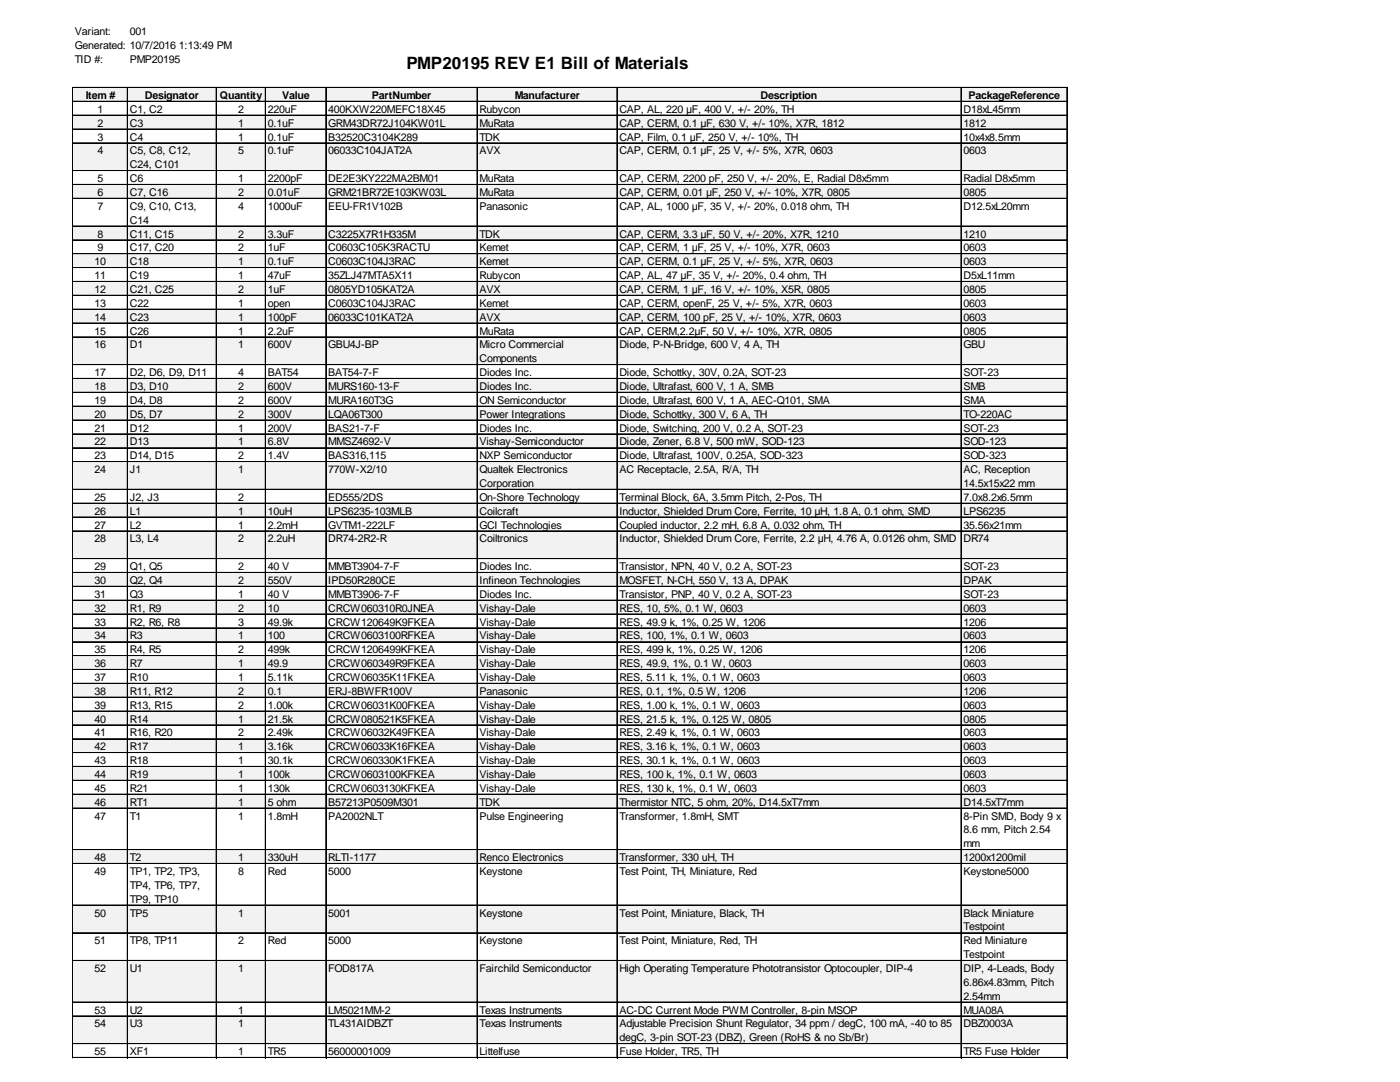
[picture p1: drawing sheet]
<svg xmlns="http://www.w3.org/2000/svg" width="279mm" height="216mm" viewBox="0 0 279 216" stroke-linecap="round" stroke-linejoin="round" font-family="sans-serif">
<defs><g id="words">
<text font-size="3.4" x="81.1" y="13.7">PMP20195 REV E1 Bill of Materials</text>
<g font-size="2.1">
<text x="15" y="7.1">Variant:</text>
<text x="15" y="9.8">Generated: 10/7/2016</text>
<text x="25.9" y="7.1">001</text>
<text x="35.7" y="9.8">1:13:49 PM</text>
<text x="15" y="12.6">TID #:</text>
<text x="25.9" y="12.6">PMP20195</text>
<text x="17.1" y="19.7">Item #</text>
<text x="19.5" y="22.5">1</text>
<text x="25.9" y="22.5">C1, C2</text>
<text x="28.9" y="19.7">Designator</text>
<text x="43.9" y="19.7">Quantity</text>
<text x="47.5" y="22.5">2</text>
<text x="53.4" y="22.5">220uF</text>
<text x="56.3" y="19.7">Value</text>
<text x="65.5" y="22.5">400KXW220MEFC18X45</text>
<text x="74.2" y="19.7">PartNumber</text>
<text x="95.7" y="22.5">Rubycon</text>
<text x="102.7" y="19.7">Manufacturer</text>
<text x="123.6" y="22.5">CAP, AL, 220 µF, 400 V, +/- 20%, TH</text>
<text x="151.8" y="19.7">Description</text>
<text x="192.3" y="22.5">D18xL45mm</text>
<text x="193.3" y="19.7">PackageReference</text>
<text x="19.5" y="25.3">2</text>
<text x="19.5" y="28">3</text>
<text x="25.9" y="25.3">C3</text>
<text x="25.9" y="28">C4</text>
<text x="47.5" y="25.3">1</text>
<text x="47.5" y="28">1</text>
<text x="53.4" y="25.3">0.1uF</text>
<text x="53.4" y="28">0.1uF</text>
<text x="65.5" y="25.3">GRM43DR72J104KW01L</text>
<text x="65.5" y="28">B32520C3104K289</text>
<text x="95.7" y="25.3">MuRata</text>
<text x="95.7" y="28">TDK</text>
<text x="123.6" y="25.3">CAP, CERM, 0.1 µF, 630 V, +/- 10%, X7R, 1812</text>
<text x="123.6" y="28">CAP, Film, 0.1 µF, 250 V, +/- 10%, TH</text>
<text x="192.3" y="25.3">1812</text>
<text x="192.3" y="28">10x4x8.5mm</text>
<text x="19.5" y="30.8">4</text>
<text x="25.9" y="30.8">C5, C8, C12,</text>
<text x="25.9" y="33.6">C24, C101</text>
<text x="47.5" y="30.8">5</text>
<text x="53.4" y="30.8">0.1uF</text>
<text x="65.5" y="30.8">06033C104JAT2A</text>
<text x="95.7" y="30.8">AVX</text>
<text x="123.6" y="30.8">CAP, CERM, 0.1 µF, 25 V, +/- 5%, X7R, 0603</text>
<text x="192.3" y="30.8">0603</text>
<text x="19.5" y="36.3">5</text>
<text x="19.5" y="39.1">6</text>
<text x="19.5" y="41.9">7</text>
<text x="25.9" y="36.3">C6</text>
<text x="25.9" y="39.1">C7, C16</text>
<text x="25.9" y="41.9">C9, C10, C13,</text>
<text x="47.5" y="36.3">1</text>
<text x="47.5" y="39.1">2</text>
<text x="47.5" y="41.9">4</text>
<text x="53.4" y="36.3">2200pF</text>
<text x="53.4" y="39.1">0.01uF</text>
<text x="53.4" y="41.9">1000uF</text>
<text x="65.5" y="36.3">DE2E3KY222MA2BM01</text>
<text x="65.5" y="39.1">GRM21BR72E103KW03L</text>
<text x="65.5" y="41.9">EEU-FR1V102B</text>
<text x="95.7" y="36.3">MuRata</text>
<text x="95.7" y="39.1">MuRata</text>
<text x="95.7" y="41.9">Panasonic</text>
<text x="123.6" y="36.3">CAP, CERM, 2200 pF, 250 V, +/- 20%, E, Radial D8x5mm</text>
<text x="123.6" y="39.1">CAP, CERM, 0.01 µF, 250 V, +/- 10%, X7R, 0805</text>
<text x="123.6" y="41.9">CAP, AL, 1000 µF, 35 V, +/- 20%, 0.018 ohm, TH</text>
<text x="192.3" y="36.3">Radial D8x5mm</text>
<text x="192.3" y="39.1">0805</text>
<text x="192.3" y="41.9">D12.5xL20mm</text>
<text x="19.5" y="47.4">8</text>
<text x="25.9" y="44.6">C14</text>
<text x="25.9" y="47.4">C11, C15</text>
<text x="47.5" y="47.4">2</text>
<text x="53.4" y="47.4">3.3uF</text>
<text x="65.5" y="47.4">C3225X7R1H335M</text>
<text x="95.7" y="47.4">TDK</text>
<text x="123.6" y="47.4">CAP, CERM, 3.3 µF, 50 V, +/- 20%, X7R, 1210</text>
<text x="192.3" y="47.4">1210</text>
<text x="18.9" y="52.9">10</text>
<text x="19.5" y="50.2">9</text>
<text x="25.9" y="50.2">C17, C20</text>
<text x="25.9" y="52.9">C18</text>
<text x="47.5" y="50.2">2</text>
<text x="47.5" y="52.9">1</text>
<text x="53.4" y="50.2">1uF</text>
<text x="53.4" y="52.9">0.1uF</text>
<text x="65.5" y="50.2">C0603C105K3RACTU</text>
<text x="65.5" y="52.9">C0603C104J3RAC</text>
<text x="95.7" y="50.2">Kemet</text>
<text x="95.7" y="52.9">Kemet</text>
<text x="123.6" y="50.2">CAP, CERM, 1 µF, 25 V, +/- 10%, X7R, 0603</text>
<text x="123.6" y="52.9">CAP, CERM, 0.1 µF, 25 V, +/- 5%, X7R, 0603</text>
<text x="192.3" y="50.2">0603</text>
<text x="192.3" y="52.9">0603</text>
<text x="18.9" y="55.7">11</text>
<text x="18.9" y="58.5">12</text>
<text x="25.9" y="55.7">C19</text>
<text x="25.9" y="58.5">C21, C25</text>
<text x="47.5" y="55.7">1</text>
<text x="47.5" y="58.5">2</text>
<text x="53.4" y="55.7">47uF</text>
<text x="53.4" y="58.5">1uF</text>
<text x="65.5" y="55.7">35ZLJ47MTA5X11</text>
<text x="65.5" y="58.5">0805YD105KAT2A</text>
<text x="95.7" y="55.7">Rubycon</text>
<text x="95.7" y="58.5">AVX</text>
<text x="123.6" y="55.7">CAP, AL, 47 µF, 35 V, +/- 20%, 0.4 ohm, TH</text>
<text x="123.6" y="58.5">CAP, CERM, 1 µF, 16 V, +/- 10%, X5R, 0805</text>
<text x="192.3" y="55.7">D5xL11mm</text>
<text x="192.3" y="58.5">0805</text>
<text x="18.9" y="61.2">13</text>
<text x="18.9" y="64">14</text>
<text x="25.9" y="61.2">C22</text>
<text x="25.9" y="64">C23</text>
<text x="47.5" y="61.2">1</text>
<text x="47.5" y="64">1</text>
<text x="53.4" y="61.2">open</text>
<text x="53.4" y="64">100pF</text>
<text x="65.5" y="61.2">C0603C104J3RAC</text>
<text x="65.5" y="64">06033C101KAT2A</text>
<text x="95.7" y="61.2">Kemet</text>
<text x="95.7" y="64">AVX</text>
<text x="123.6" y="61.2">CAP, CERM, openF, 25 V, +/- 5%, X7R, 0603</text>
<text x="123.6" y="64">CAP, CERM, 100 pF, 25 V, +/- 10%, X7R, 0603</text>
<text x="192.3" y="61.2">0603</text>
<text x="192.3" y="64">0603</text>
<text x="18.9" y="66.8">15</text>
<text x="18.9" y="69.5">16</text>
<text x="25.9" y="66.8">C26</text>
<text x="25.9" y="69.5">D1</text>
<text x="47.5" y="66.8">1</text>
<text x="47.5" y="69.5">1</text>
<text x="53.4" y="66.8">2.2uF</text>
<text x="53.4" y="69.5">600V</text>
<text x="65.5" y="69.5">GBU4J-BP</text>
<text x="95.7" y="66.8">MuRata</text>
<text x="95.7" y="69.5">Micro Commercial</text>
<text x="123.6" y="66.8">CAP, CERM,2.2µF, 50 V, +/- 10%, X7R, 0805</text>
<text x="123.6" y="69.5">Diode, P-N-Bridge, 600 V, 4 A, TH</text>
<text x="192.3" y="66.8">0805</text>
<text x="192.3" y="69.5">GBU</text>
<text x="18.9" y="75.1">17</text>
<text x="18.9" y="77.8">18</text>
<text x="25.9" y="75.1">D2, D6, D9, D11</text>
<text x="25.9" y="77.8">D3, D10</text>
<text x="47.5" y="75.1">4</text>
<text x="47.5" y="77.8">2</text>
<text x="53.4" y="75.1">BAT54</text>
<text x="53.4" y="77.8">600V</text>
<text x="65.5" y="75.1">BAT54-7-F</text>
<text x="65.5" y="77.8">MURS160-13-F</text>
<text x="95.7" y="72.3">Components</text>
<text x="95.7" y="75.1">Diodes Inc.</text>
<text x="95.7" y="77.8">Diodes Inc.</text>
<text x="123.6" y="75.1">Diode, Schottky, 30V, 0.2A, SOT-23</text>
<text x="123.6" y="77.8">Diode, Ultrafast, 600 V, 1 A, SMB</text>
<text x="192.3" y="75.1">SOT-23</text>
<text x="192.3" y="77.8">SMB</text>
<text x="18.9" y="80.6">19</text>
<text x="18.9" y="83.3">20</text>
<text x="25.9" y="80.6">D4, D8</text>
<text x="25.9" y="83.3">D5, D7</text>
<text x="47.5" y="80.6">2</text>
<text x="47.5" y="83.3">2</text>
<text x="53.4" y="80.6">600V</text>
<text x="53.4" y="83.3">300V</text>
<text x="65.5" y="80.6">MURA160T3G</text>
<text x="65.5" y="83.3">LQA06T300</text>
<text x="95.7" y="80.6">ON Semiconductor</text>
<text x="95.7" y="83.3">Power Integrations</text>
<text x="123.6" y="80.6">Diode, Ultrafast, 600 V, 1 A, AEC-Q101, SMA</text>
<text x="123.6" y="83.3">Diode, Schottky, 300 V, 6 A, TH</text>
<text x="192.3" y="80.6">SMA</text>
<text x="192.3" y="83.3">TO-220AC</text>
<text x="18.9" y="86.1">21</text>
<text x="18.9" y="88.9">22</text>
<text x="25.9" y="86.1">D12</text>
<text x="25.9" y="88.9">D13</text>
<text x="47.5" y="86.1">1</text>
<text x="47.5" y="88.9">1</text>
<text x="53.4" y="86.1">200V</text>
<text x="53.4" y="88.9">6.8V</text>
<text x="65.5" y="86.1">BAS21-7-F</text>
<text x="65.5" y="88.9">MMSZ4692-V</text>
<text x="95.7" y="86.1">Diodes Inc.</text>
<text x="95.7" y="88.9">Vishay-Semiconductor</text>
<text x="123.6" y="86.1">Diode, Switching, 200 V, 0.2 A, SOT-23</text>
<text x="123.6" y="88.9">Diode, Zener, 6.8 V, 500 mW, SOD-123</text>
<text x="192.3" y="86.1">SOT-23</text>
<text x="192.3" y="88.9">SOD-123</text>
<text x="18.9" y="91.6">23</text>
<text x="18.9" y="94.4">24</text>
<text x="25.9" y="91.6">D14, D15</text>
<text x="25.9" y="94.4">J1</text>
<text x="47.5" y="91.6">2</text>
<text x="47.5" y="94.4">1</text>
<text x="53.4" y="91.6">1.4V</text>
<text x="65.5" y="91.6">BAS316,115</text>
<text x="65.5" y="94.4">770W-X2/10</text>
<text x="95.7" y="91.6">NXP Semiconductor</text>
<text x="95.7" y="94.4">Qualtek Electronics</text>
<text x="123.6" y="91.6">Diode, Ultrafast, 100V, 0.25A, SOD-323</text>
<text x="123.6" y="94.4">AC Receptacle, 2.5A, R/A, TH</text>
<text x="192.3" y="91.6">SOD-323</text>
<text x="192.3" y="94.4">AC, Reception</text>
<text x="18.9" y="99.9">25</text>
<text x="25.9" y="99.9">J2, J3</text>
<text x="47.5" y="99.9">2</text>
<text x="65.5" y="99.9">ED555/2DS</text>
<text x="95.7" y="97.2">Corporation</text>
<text x="95.7" y="99.9">On-Shore Technology</text>
<text x="123.6" y="99.9">Terminal Block, 6A, 3.5mm Pitch, 2-Pos, TH</text>
<text x="192.3" y="97.2">14.5x15x22 mm</text>
<text x="192.3" y="99.9">7.0x8.2x6.5mm</text>
<text x="18.9" y="102.7">26</text>
<text x="18.9" y="105.5">27</text>
<text x="25.9" y="102.7">L1</text>
<text x="25.9" y="105.5">L2</text>
<text x="47.5" y="102.7">1</text>
<text x="47.5" y="105.5">1</text>
<text x="53.4" y="102.7">10uH</text>
<text x="53.4" y="105.5">2.2mH</text>
<text x="65.5" y="102.7">LPS6235-103MLB</text>
<text x="65.5" y="105.5">GVTM1-222LF</text>
<text x="95.7" y="102.7">Coilcraft</text>
<text x="95.7" y="105.5">GCI Technologies</text>
<text x="123.6" y="102.7">Inductor, Shielded Drum Core, Ferrite, 10 µH, 1.8 A, 0.1 ohm, SMD</text>
<text x="123.6" y="105.5">Coupled inductor, 2.2 mH, 6.8 A, 0.032 ohm, TH</text>
<text x="192.3" y="102.7">LPS6235</text>
<text x="192.3" y="105.5">35.56x21mm</text>
<text x="18.9" y="108.2">28</text>
<text x="18.9" y="113.8">29</text>
<text x="25.9" y="108.2">L3, L4</text>
<text x="25.9" y="113.8">Q1, Q5</text>
<text x="47.5" y="108.2">2</text>
<text x="47.5" y="113.8">2</text>
<text x="53.4" y="108.2">2.2uH</text>
<text x="53.4" y="113.8">40 V</text>
<text x="65.5" y="108.2">DR74-2R2-R</text>
<text x="65.5" y="113.8">MMBT3904-7-F</text>
<text x="95.7" y="108.2">Coiltronics</text>
<text x="95.7" y="113.8">Diodes Inc.</text>
<text x="123.6" y="108.2">Inductor, Shielded Drum Core, Ferrite, 2.2 µH, 4.76 A, 0.0126 ohm, SMD</text>
<text x="123.6" y="113.8">Transistor, NPN, 40 V, 0.2 A, SOT-23</text>
<text x="192.3" y="108.2">DR74</text>
<text x="192.3" y="113.8">SOT-23</text>
<text x="18.9" y="116.5">30</text>
<text x="18.9" y="119.3">31</text>
<text x="25.9" y="116.5">Q2, Q4</text>
<text x="25.9" y="119.3">Q3</text>
<text x="47.5" y="116.5">2</text>
<text x="47.5" y="119.3">1</text>
<text x="53.4" y="116.5">550V</text>
<text x="53.4" y="119.3">40 V</text>
<text x="65.5" y="116.5">IPD50R280CE</text>
<text x="65.5" y="119.3">MMBT3906-7-F</text>
<text x="95.7" y="116.5">Infineon Technologies</text>
<text x="95.7" y="119.3">Diodes Inc.</text>
<text x="123.6" y="116.5">MOSFET, N-CH, 550 V, 13 A, DPAK</text>
<text x="123.6" y="119.3">Transistor, PNP, 40 V, 0.2 A, SOT-23</text>
<text x="192.3" y="116.5">DPAK</text>
<text x="192.3" y="119.3">SOT-23</text>
<text x="18.9" y="122.1">32</text>
<text x="18.9" y="124.8">33</text>
<text x="25.9" y="122.1">R1, R9</text>
<text x="25.9" y="124.8">R2, R6, R8</text>
<text x="47.5" y="122.1">2</text>
<text x="47.5" y="124.8">3</text>
<text x="53.4" y="122.1">10</text>
<text x="53.4" y="124.8">49.9k</text>
<text x="65.5" y="122.1">CRCW060310R0JNEA</text>
<text x="65.5" y="124.8">CRCW120649K9FKEA</text>
<text x="95.7" y="122.1">Vishay-Dale</text>
<text x="95.7" y="124.8">Vishay-Dale</text>
<text x="123.6" y="122.1">RES, 10, 5%, 0.1 W, 0603</text>
<text x="123.6" y="124.8">RES, 49.9 k, 1%, 0.25 W, 1206</text>
<text x="192.3" y="122.1">0603</text>
<text x="192.3" y="124.8">1206</text>
<text x="18.9" y="127.6">34</text>
<text x="18.9" y="130.4">35</text>
<text x="25.9" y="127.6">R3</text>
<text x="25.9" y="130.4">R4, R5</text>
<text x="47.5" y="127.6">1</text>
<text x="47.5" y="130.4">2</text>
<text x="53.4" y="127.6">100</text>
<text x="53.4" y="130.4">499k</text>
<text x="65.5" y="127.6">CRCW0603100RFKEA</text>
<text x="65.5" y="130.4">CRCW1206499KFKEA</text>
<text x="95.7" y="127.6">Vishay-Dale</text>
<text x="95.7" y="130.4">Vishay-Dale</text>
<text x="123.6" y="127.6">RES, 100, 1%, 0.1 W, 0603</text>
<text x="123.6" y="130.4">RES, 499 k, 1%, 0.25 W, 1206</text>
<text x="192.3" y="127.6">0603</text>
<text x="192.3" y="130.4">1206</text>
<text x="18.9" y="133.1">36</text>
<text x="18.9" y="135.9">37</text>
<text x="25.9" y="133.1">R7</text>
<text x="25.9" y="135.9">R10</text>
<text x="47.5" y="133.1">1</text>
<text x="47.5" y="135.9">1</text>
<text x="53.4" y="133.1">49.9</text>
<text x="53.4" y="135.9">5.11k</text>
<text x="65.5" y="133.1">CRCW060349R9FKEA</text>
<text x="65.5" y="135.9">CRCW06035K11FKEA</text>
<text x="95.7" y="133.1">Vishay-Dale</text>
<text x="95.7" y="135.9">Vishay-Dale</text>
<text x="123.6" y="133.1">RES, 49.9, 1%, 0.1 W, 0603</text>
<text x="123.6" y="135.9">RES, 5.11 k, 1%, 0.1 W, 0603</text>
<text x="192.3" y="133.1">0603</text>
<text x="192.3" y="135.9">0603</text>
<text x="18.9" y="138.6">38</text>
<text x="18.9" y="141.4">39</text>
<text x="25.9" y="138.6">R11, R12</text>
<text x="25.9" y="141.4">R13, R15</text>
<text x="47.5" y="138.6">2</text>
<text x="47.5" y="141.4">2</text>
<text x="53.4" y="138.6">0.1</text>
<text x="53.4" y="141.4">1.00k</text>
<text x="65.5" y="138.6">ERJ-8BWFR100V</text>
<text x="65.5" y="141.4">CRCW06031K00FKEA</text>
<text x="95.7" y="138.6">Panasonic</text>
<text x="95.7" y="141.4">Vishay-Dale</text>
<text x="123.6" y="138.6">RES, 0.1, 1%, 0.5 W, 1206</text>
<text x="123.6" y="141.4">RES, 1.00 k, 1%, 0.1 W, 0603</text>
<text x="192.3" y="138.6">1206</text>
<text x="192.3" y="141.4">0603</text>
<text x="18.9" y="144.2">40</text>
<text x="18.9" y="146.9">41</text>
<text x="18.9" y="149.7">42</text>
<text x="25.9" y="144.2">R14</text>
<text x="25.9" y="146.9">R16, R20</text>
<text x="25.9" y="149.7">R17</text>
<text x="47.5" y="144.2">1</text>
<text x="47.5" y="146.9">2</text>
<text x="47.5" y="149.7">1</text>
<text x="53.4" y="144.2">21.5k</text>
<text x="53.4" y="146.9">2.49k</text>
<text x="53.4" y="149.7">3.16k</text>
<text x="65.5" y="144.2">CRCW080521K5FKEA</text>
<text x="65.5" y="146.9">CRCW06032K49FKEA</text>
<text x="65.5" y="149.7">CRCW06033K16FKEA</text>
<text x="95.7" y="144.2">Vishay-Dale</text>
<text x="95.7" y="146.9">Vishay-Dale</text>
<text x="95.7" y="149.7">Vishay-Dale</text>
<text x="123.6" y="144.2">RES, 21.5 k, 1%, 0.125 W, 0805</text>
<text x="123.6" y="146.9">RES, 2.49 k, 1%, 0.1 W, 0603</text>
<text x="123.6" y="149.7">RES, 3.16 k, 1%, 0.1 W, 0603</text>
<text x="192.3" y="144.2">0805</text>
<text x="192.3" y="146.9">0603</text>
<text x="192.3" y="149.7">0603</text>
<text x="18.9" y="152.5">43</text>
<text x="18.9" y="155.2">44</text>
<text x="25.9" y="152.5">R18</text>
<text x="25.9" y="155.2">R19</text>
<text x="47.5" y="152.5">1</text>
<text x="47.5" y="155.2">1</text>
<text x="53.4" y="152.5">30.1k</text>
<text x="53.4" y="155.2">100k</text>
<text x="65.5" y="152.5">CRCW060330K1FKEA</text>
<text x="65.5" y="155.2">CRCW0603100KFKEA</text>
<text x="95.7" y="152.5">Vishay-Dale</text>
<text x="95.7" y="155.2">Vishay-Dale</text>
<text x="123.6" y="152.5">RES, 30.1 k, 1%, 0.1 W, 0603</text>
<text x="123.6" y="155.2">RES, 100 k, 1%, 0.1 W, 0603</text>
<text x="192.3" y="152.5">0603</text>
<text x="192.3" y="155.2">0603</text>
<text x="18.9" y="158">45</text>
<text x="18.9" y="160.8">46</text>
<text x="25.9" y="158">R21</text>
<text x="25.9" y="160.8">RT1</text>
<text x="47.5" y="158">1</text>
<text x="47.5" y="160.8">1</text>
<text x="53.4" y="158">130k</text>
<text x="53.4" y="160.8">5 ohm</text>
<text x="65.5" y="158">CRCW0603130KFKEA</text>
<text x="65.5" y="160.8">B57213P0509M301</text>
<text x="95.7" y="158">Vishay-Dale</text>
<text x="95.7" y="160.8">TDK</text>
<text x="123.6" y="158">RES, 130 k, 1%, 0.1 W, 0603</text>
<text x="123.6" y="160.8">Thermistor NTC, 5 ohm, 20%, D14.5xT7mm</text>
<text x="192.3" y="158">0603</text>
<text x="192.3" y="160.8">D14.5xT7mm</text>
<text x="18.9" y="163.5">47</text>
<text x="25.9" y="163.5">T1</text>
<text x="47.5" y="163.5">1</text>
<text x="53.4" y="163.5">1.8mH</text>
<text x="65.5" y="163.5">PA2002NLT</text>
<text x="95.7" y="163.5">Pulse Engineering</text>
<text x="123.6" y="163.5">Transformer, 1.8mH, SMT</text>
<text x="192.3" y="163.5">8-Pin SMD, Body 9 x</text>
<text x="192.3" y="166.3">8.6 mm, Pitch 2.54</text>
<text x="18.9" y="171.8">48</text>
<text x="25.9" y="171.8">T2</text>
<text x="47.5" y="171.8">1</text>
<text x="53.4" y="171.8">330uH</text>
<text x="65.5" y="171.8">RLTI-1177</text>
<text x="95.7" y="171.8">Renco Electronics</text>
<text x="123.6" y="171.8">Transformer, 330 uH, TH</text>
<text x="192.3" y="169.1">mm</text>
<text x="192.3" y="171.8">1200x1200mil</text>
<text x="18.9" y="174.6">49</text>
<text x="25.9" y="174.6">TP1, TP2, TP3,</text>
<text x="25.9" y="177.4">TP4, TP6, TP7,</text>
<text x="47.5" y="174.6">8</text>
<text x="53.4" y="174.6">Red</text>
<text x="65.5" y="174.6">5000</text>
<text x="95.7" y="174.6">Keystone</text>
<text x="123.6" y="174.6">Test Point, TH, Miniature, Red</text>
<text x="192.3" y="174.6">Keystone5000</text>
<text x="18.9" y="182.9">50</text>
<text x="25.9" y="180.1">TP9, TP10</text>
<text x="25.9" y="182.9">TP5</text>
<text x="47.5" y="182.9">1</text>
<text x="65.5" y="182.9">5001</text>
<text x="95.7" y="182.9">Keystone</text>
<text x="123.6" y="182.9">Test Point, Miniature, Black, TH</text>
<text x="192.3" y="182.9">Black Miniature</text>
<text x="192.3" y="185.7">Testpoint</text>
<text x="18.9" y="188.4">51</text>
<text x="25.9" y="188.4">TP8, TP11</text>
<text x="47.5" y="188.4">2</text>
<text x="53.4" y="188.4">Red</text>
<text x="65.5" y="188.4">5000</text>
<text x="95.7" y="188.4">Keystone</text>
<text x="123.6" y="188.4">Test Point, Miniature, Red, TH</text>
<text x="192.3" y="188.4">Red Miniature</text>
<text x="192.3" y="191.2">Testpoint</text>
<text x="18.9" y="194">52</text>
<text x="25.9" y="194">U1</text>
<text x="47.5" y="194">1</text>
<text x="65.5" y="194">FOD817A</text>
<text x="95.7" y="194">Fairchild Semiconductor</text>
<text x="123.6" y="194">High Operating Temperature Phototransistor Optocoupler, DIP-4</text>
<text x="192.3" y="194">DIP, 4-Leads, Body</text>
<text x="192.3" y="196.7">6.86x4.83mm, Pitch</text>
<text x="18.9" y="202.2">53</text>
<text x="25.9" y="202.2">U2</text>
<text x="47.5" y="202.2">1</text>
<text x="65.5" y="202.2">LM5021MM-2</text>
<text x="95.7" y="202.2">Texas Instruments</text>
<text x="123.6" y="202.2">AC-DC Current Mode PWM Controller, 8-pin MSOP</text>
<text x="192.3" y="199.5">2.54mm</text>
<text x="192.3" y="202.2">MUA08A</text>
<text x="18.9" y="205">54</text>
<text x="25.9" y="205">U3</text>
<text x="47.5" y="205">1</text>
<text x="65.5" y="205">TL431AIDBZT</text>
<text x="95.7" y="205">Texas Instruments</text>
<text x="123.6" y="205">Adjustable Precision Shunt Regulator, 34 ppm / degC, 100 mA, -40 to 85</text>
<text x="123.6" y="207.8">degC, 3-pin SOT-23 (DBZ), Green (RoHS &amp; no Sb/Br)</text>
<text x="192.3" y="205">DBZ0003A</text>
<text x="18.9" y="210.5">55</text>
<text x="25.9" y="210.5">XF1</text>
<text x="47.5" y="210.5">1</text>
<text x="53.4" y="210.5">TR5</text>
<text x="65.5" y="210.5">56000001009</text>
<text x="95.7" y="210.5">Littelfuse</text>
<text x="123.6" y="210.5">Fuse Holder, TR5, TH</text>
<text x="192.3" y="210.5">TR5 Fuse Holder</text>
</g>
</g></defs>
<g fill="#f2f2f2">
<path d="M14.5 17.4h198.5v2.9h-198.5z"/>
<path d="M14.5 23h198.5v2.9h-198.5z"/>
<path d="M14.5 28.5h198.5v5.7h-198.5z"/>
<path d="M14.5 36.8h198.5v2.9h-198.5z"/>
<path d="M14.5 45.1h198.5v2.9h-198.5z"/>
<path d="M14.5 50.6h198.5v2.9h-198.5z"/>
<path d="M14.5 56.1h198.5v2.9h-198.5z"/>
<path d="M14.5 61.7h198.5v2.9h-198.5z"/>
<path d="M14.5 67.2h198.5v5.7h-198.5z"/>
<path d="M14.5 75.5h198.5v2.9h-198.5z"/>
<path d="M14.5 81h198.5v2.9h-198.5z"/>
<path d="M14.5 86.6h198.5v2.9h-198.5z"/>
<path d="M14.5 92.1h198.5v5.7h-198.5z"/>
<path d="M14.5 100.4h198.5v2.9h-198.5z"/>
<path d="M14.5 105.9h198.5v5.7h-198.5z"/>
<path d="M14.5 114.2h198.5v2.9h-198.5z"/>
<path d="M14.5 119.7h198.5v2.9h-198.5z"/>
<path d="M14.5 125.3h198.5v2.9h-198.5z"/>
<path d="M14.5 130.8h198.5v2.9h-198.5z"/>
<path d="M14.5 136.3h198.5v2.9h-198.5z"/>
<path d="M14.5 141.9h198.5v2.9h-198.5z"/>
<path d="M14.5 147.4h198.5v2.9h-198.5z"/>
<path d="M14.5 152.9h198.5v2.9h-198.5z"/>
<path d="M14.5 158.5h198.5v2.8h-198.5z"/>
<path d="M14.5 169.5h198.5v2.9h-198.5z"/>
<path d="M14.5 180.6h198.5v5.6h-198.5z"/>
<path d="M14.5 191.6h198.5v8.5h-198.5z"/>
<path d="M14.5 202.7h198.5v5.7h-198.5z"/>
</g>
<g fill="none" stroke="#000" stroke-width=".2">
<path d="M14.5 17.4v193.7M14.6 17.4h198.4M14.6 17.5h198.4M25.4 17.6v193.5M25.5 17.6v193.5M43.1 17.6v193.5M43.2 17.6v193.5M52.9 17.6v193.5M53 17.6v193.5M65 17.6v193.5M65.1 17.6v193.5M95.2 17.6v193.5"/>
<path d="M95.3 17.6v193.5M123.1 17.6v193.5M123.2 17.6v193.5M191.8 17.6v193.5M212.9 17.6v193.5M213 17.6v193.5M14.6 20.2h198.4M14.6 20.3h198.4M14.6 23h198.4M14.6 25.7h198.4M14.6 25.8h198.4M14.6 28.5h198.4"/>
<path d="M14.6 28.6h198.4M14.6 34h198.4M14.6 34.1h198.4M14.6 36.8h198.4M14.6 36.9h198.4M14.6 39.6h198.4M14.6 45.1h198.4M14.6 45.2h198.4M14.6 47.9h198.4M14.6 50.6h198.4M14.6 50.7h198.4M14.6 53.4h198.4"/>
<path d="M14.6 56.1h198.4M14.6 56.2h198.4M14.6 58.9h198.4M14.6 59h198.4M14.6 61.7h198.4M14.6 64.4h198.4M14.6 64.5h198.4M14.6 67.2h198.4M14.6 67.3h198.4M14.6 72.7h198.4M14.6 72.8h198.4M14.6 75.5h198.4"/>
<path d="M14.6 75.6h198.4M14.6 78.3h198.4M14.6 81h198.4M14.6 81.1h198.4M14.6 83.8h198.4M14.6 83.9h198.4M14.6 86.6h198.4M14.6 89.3h198.4M14.6 89.4h198.4M14.6 92.1h198.4M14.6 92.2h198.4M14.6 97.6h198.4"/>
<path d="M14.6 97.7h198.4M14.6 100.4h198.4M14.6 100.5h198.4M14.6 103.2h198.4M14.6 105.9h198.4M14.6 106h198.4M14.6 111.5h198.4M14.6 114.2h198.4M14.6 114.3h198.4M14.6 117h198.4M14.6 119.7h198.4M14.6 119.8h198.4"/>
<path d="M14.6 122.5h198.4M14.6 122.6h198.4M14.6 125.3h198.4M14.6 128h198.4M14.6 128.1h198.4M14.6 130.8h198.4M14.6 130.9h198.4M14.6 133.6h198.4M14.6 136.3h198.4M14.6 136.4h198.4M14.6 139.1h198.4M14.6 139.2h198.4"/>
<path d="M14.6 141.9h198.4M14.6 144.6h198.4M14.6 144.7h198.4M14.6 147.4h198.4M14.6 147.5h198.4M14.6 150.2h198.4M14.6 152.9h198.4M14.6 153h198.4M14.6 155.7h198.4M14.6 155.8h198.4M14.6 158.5h198.4M14.6 161.2h198.4"/>
<path d="M14.6 161.3h198.4M14.6 169.5h198.4M14.6 169.6h198.4M14.6 172.3h198.4M14.6 180.6h198.4M14.6 186.1h198.4M14.6 186.2h198.4M14.6 191.6h198.4M14.6 191.7h198.4M14.6 199.9h198.4M14.6 200h198.4M14.6 202.7h198.4"/>
<path d="M14.6 202.8h198.4M14.6 208.2h198.4M14.6 208.3h198.4M14.6 211h198.4M14.6 211.1h198.4"/>
</g>
<use href="#words"/>
</svg>
